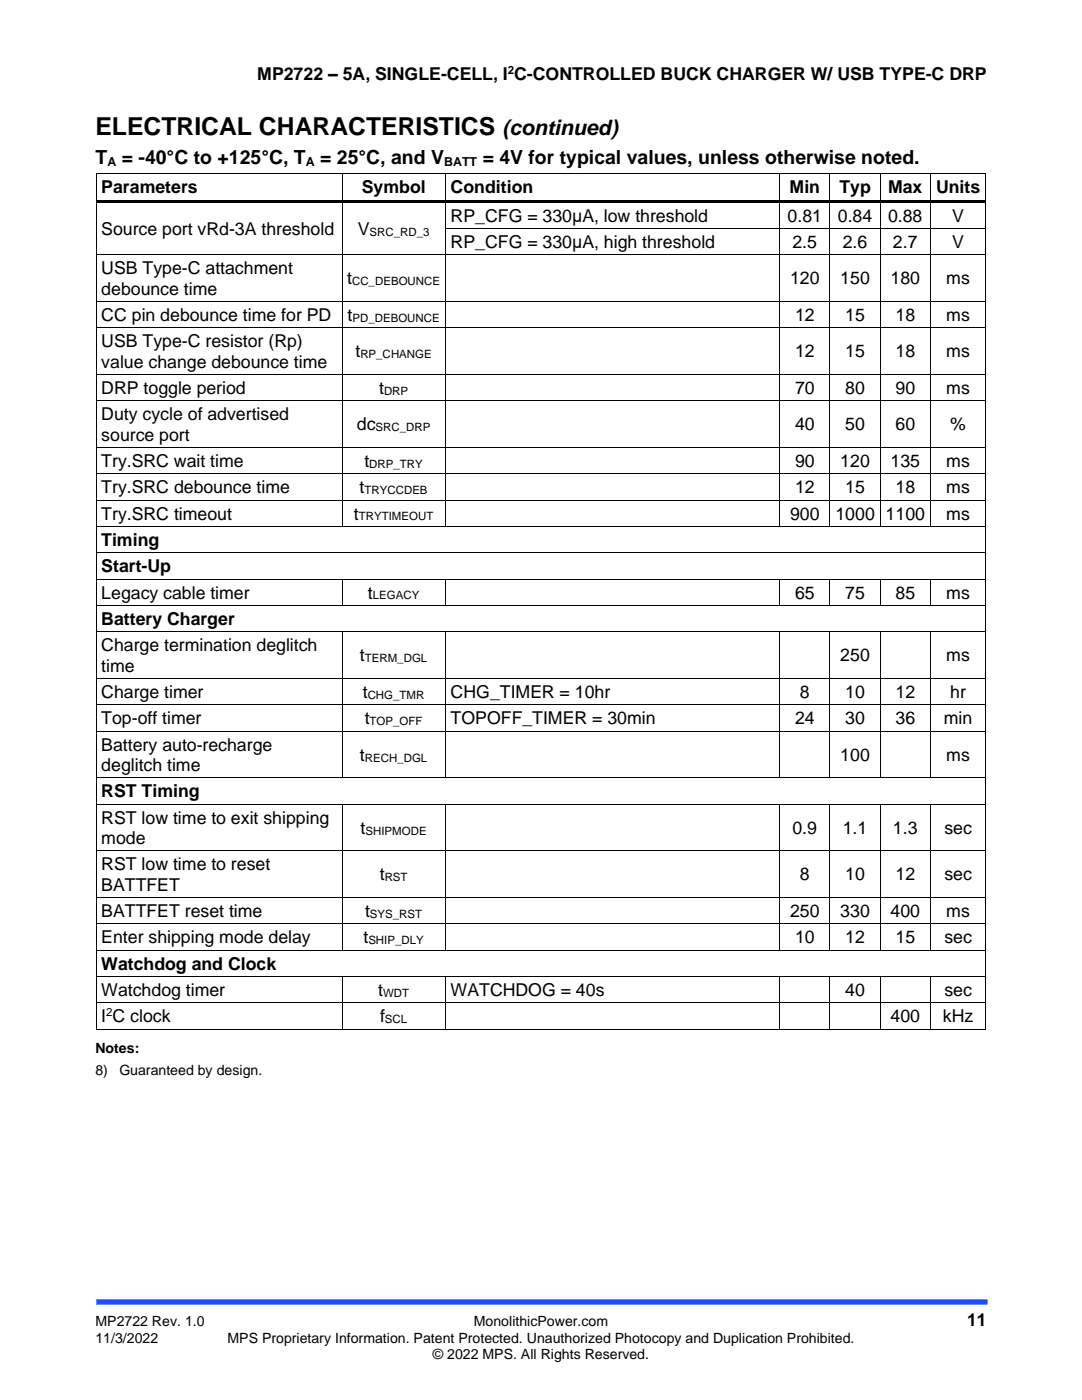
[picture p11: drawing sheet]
<svg xmlns="http://www.w3.org/2000/svg" width="216mm" height="279mm" viewBox="0 0 216 279" stroke-linecap="round" stroke-linejoin="round" font-family="sans-serif">
<defs><g id="words">
<text font-size="4.9" x="19" y="27">ELECTRICAL CHARACTERISTICS</text>
<text font-size="4.2" x="100.3" y="27">(continued)</text>
<g font-size="3.9">
<text x="19" y="32.7">T</text>
<text x="24.3" y="32.7">= -40°C to +125°C, T</text>
<text x="63.9" y="32.7">= 25°C, and V</text>
<text x="96.3" y="32.7">= 4V for typical values, unless otherwise noted.</text>
</g>
<g font-size="3.5">
<text x="51.3" y="16">MP2722 – 5A, SINGLE-CELL, I C-CONTROLLED BUCK CHARGER W/ USB TYPE-C DRP</text>
<text x="20.2" y="38.6">Parameters</text>
<text x="72.2" y="38.6">Symbol</text>
<text x="89.9" y="38.6">Condition</text>
<text x="157.6" y="38.6">Min</text>
<text x="167.5" y="38.6">Typ</text>
<text x="177.2" y="38.6">Max</text>
<text x="186.8" y="38.6">Units</text>
<text x="20.2" y="46.8">Source port vRd-3A threshold</text>
<text x="71.4" y="46.8">V</text>
<text x="89.9" y="44.2">RP_CFG = 330μA, low threshold</text>
<text x="157.2" y="44.2">0.81</text>
<text x="167.2" y="44.2">0.84</text>
<text x="177.2" y="44.2">0.88</text>
<text x="190" y="44.2">V</text>
<text x="89.9" y="49.5">RP_CFG = 330μA, high threshold</text>
<text x="158.1" y="49.5">2.5</text>
<text x="168.2" y="49.5">2.6</text>
<text x="178.2" y="49.5">2.7</text>
<text x="190" y="49.5">V</text>
<text x="20.2" y="54.7">USB Type-C attachment</text>
<text x="20.2" y="58.8">debounce time</text>
<text x="69.3" y="56.8">t</text>
<text x="157.6" y="56.8">120</text>
<text x="167.7" y="56.8">150</text>
<text x="177.7" y="56.8">180</text>
<text x="188.8" y="56.8">ms</text>
<text x="20.2" y="64.1">CC pin debounce time for PD</text>
<text x="69.3" y="64.1">t</text>
<text x="158.6" y="64.1">12</text>
<text x="168.7" y="64.1">15</text>
<text x="178.7" y="64.1">18</text>
<text x="188.8" y="64.1">ms</text>
<text x="20.2" y="69.3">USB Type-C resistor (Rp)</text>
<text x="70.9" y="71.3">t</text>
<text x="158.6" y="71.3">12</text>
<text x="168.7" y="71.3">15</text>
<text x="178.7" y="71.3">18</text>
<text x="188.8" y="71.3">ms</text>
<text x="20.2" y="73.4">value change debounce time</text>
<text x="20.2" y="78.6">DRP toggle period</text>
<text x="20.2" y="83.9">Duty cycle of advertised</text>
<text x="75.7" y="78.6">t</text>
<text x="158.6" y="78.6">70</text>
<text x="168.7" y="78.6">80</text>
<text x="178.7" y="78.6">90</text>
<text x="188.8" y="78.6">ms</text>
<text x="20.2" y="87.9">source port</text>
<text x="71.2" y="85.9">dc</text>
<text x="158.6" y="85.9">40</text>
<text x="168.7" y="85.9">50</text>
<text x="178.7" y="85.9">60</text>
<text x="189.6" y="85.9">%</text>
<text x="20.2" y="93.2">Try.SRC wait time</text>
<text x="72.7" y="93.2">t</text>
<text x="158.6" y="93.2">90</text>
<text x="167.7" y="93.2">120</text>
<text x="177.7" y="93.2">135</text>
<text x="188.8" y="93.2">ms</text>
<text x="20.2" y="98.5">Try.SRC debounce time</text>
<text x="71.8" y="98.5">t</text>
<text x="158.6" y="98.5">12</text>
<text x="168.7" y="98.5">15</text>
<text x="178.7" y="98.5">18</text>
<text x="188.8" y="98.5">ms</text>
<text x="20.2" y="103.7">Try.SRC timeout</text>
<text x="70.6" y="103.7">t</text>
<text x="157.6" y="103.7">900</text>
<text x="166.7" y="103.7">1000</text>
<text x="176.7" y="103.7">1100</text>
<text x="188.8" y="103.7">ms</text>
<text x="20.2" y="109">Timing</text>
<text x="20.2" y="114.2">Start-Up</text>
<text x="20.2" y="119.5">Legacy cable timer</text>
<text x="73.4" y="119.5">t</text>
<text x="158.6" y="119.5">65</text>
<text x="168.7" y="119.5">75</text>
<text x="178.7" y="119.5">85</text>
<text x="188.8" y="119.5">ms</text>
<text x="20.2" y="124.7">Battery Charger</text>
<text x="20.2" y="130">Charge termination deglitch</text>
<text x="20.2" y="134">time</text>
<text x="71.8" y="132">t</text>
<text x="167.7" y="132">250</text>
<text x="188.8" y="132">ms</text>
<text x="20.2" y="139.3">Charge timer</text>
<text x="72.4" y="139.3">t</text>
<text x="89.9" y="139.3">CHG_TIMER = 10hr</text>
<text x="159.6" y="139.3">8</text>
<text x="168.7" y="139.3">10</text>
<text x="178.7" y="139.3">12</text>
<text x="189.6" y="139.3">hr</text>
<text x="20.2" y="144.6">Top-off timer</text>
<text x="20.2" y="149.8">Battery auto-recharge</text>
<text x="72.8" y="144.6">t</text>
<text x="89.9" y="144.6">TOPOFF_TIMER = 30min</text>
<text x="158.6" y="144.6">24</text>
<text x="168.7" y="144.6">30</text>
<text x="178.7" y="144.6">36</text>
<text x="188.3" y="144.6">min</text>
<text x="20.2" y="153.9">deglitch time</text>
<text x="71.8" y="151.8">t</text>
<text x="167.7" y="151.8">100</text>
<text x="188.8" y="151.8">ms</text>
<text x="20.2" y="159.1">RST Timing</text>
<text x="20.2" y="164.4">RST low time to exit shipping</text>
<text x="72" y="166.4">t</text>
<text x="158.1" y="166.4">0.9</text>
<text x="168.2" y="166.4">1.1</text>
<text x="178.2" y="166.4">1.3</text>
<text x="188.4" y="166.4">sec</text>
<text x="20.2" y="168.4">mode</text>
<text x="20.2" y="173.7">RST low time to reset</text>
<text x="20.2" y="177.8">BATTFET</text>
<text x="75.8" y="175.7">t</text>
<text x="159.6" y="175.7">8</text>
<text x="168.7" y="175.7">10</text>
<text x="178.7" y="175.7">12</text>
<text x="188.4" y="175.7">sec</text>
<text x="20.2" y="183">BATTFET reset time</text>
<text x="72.8" y="183">t</text>
<text x="157.6" y="183">250</text>
<text x="167.7" y="183">330</text>
<text x="177.7" y="183">400</text>
<text x="188.8" y="183">ms</text>
<text x="20.2" y="188.3">Enter shipping mode delay</text>
<text x="72.5" y="188.3">t</text>
<text x="158.6" y="188.3">10</text>
<text x="168.7" y="188.3">12</text>
<text x="178.7" y="188.3">15</text>
<text x="188.4" y="188.3">sec</text>
<text x="20.2" y="193.5">Watchdog and Clock</text>
<text x="20.2" y="198.8">Watchdog timer</text>
<text x="75.5" y="198.8">t</text>
<text x="89.9" y="198.8">WATCHDOG = 40s</text>
<text x="168.7" y="198.8">40</text>
<text x="188.4" y="198.8">sec</text>
<text x="20.2" y="204">I C clock</text>
<text x="75.8" y="204">f</text>
<text x="177.7" y="204">400</text>
<text x="188.2" y="204">kHz</text>
<text x="193" y="264.6">11</text>
</g>
<g font-size="2.8">
<text x="19" y="210.2">Notes:</text>
<text x="19" y="214.5">8)</text>
<text x="23.8" y="214.5">Guaranteed by design.</text>
<text x="19" y="264.6">MP2722 Rev. 1.0</text>
<text x="19" y="267.9">11/3/2022</text>
<text x="45.4" y="267.9">MPS Proprietary Information. Patent Protected. Unauthorized Photocopy and Duplication Prohibited.</text>
<text x="94.6" y="264.6">MonolithicPower.com</text>
<text x="86.4" y="271.2">© 2022 MPS. All Rights Reserved.</text>
</g>
<g font-size="2.5">
<text x="21.4" y="33.1">A</text>
<text x="61" y="33.1">A</text>
<text x="88.6" y="33.1">BATT</text>
</g>
<g font-size="2.3">
<text x="101.3" y="14.8">2</text>
<text x="73.8" y="47">SRC_RD_3</text>
<text x="70.3" y="56.9">CC_DEBOUNCE</text>
<text x="70.3" y="64.2">PD_DEBOUNCE</text>
<text x="71.9" y="71.5">RP_CHANGE</text>
<text x="76.6" y="78.8">DRP</text>
<text x="75" y="86.1">SRC_DRP</text>
<text x="73.7" y="93.4">DRP_TRY</text>
<text x="72.7" y="98.6">TRYCCDEB</text>
<text x="71.6" y="103.9">TRYTIMEOUT</text>
<text x="74.4" y="119.6">LEGACY</text>
<text x="72.8" y="132.2">TERM_DGL</text>
<text x="73.4" y="139.5">CHG_TMR</text>
<text x="73.8" y="144.7">TOP_OFF</text>
<text x="72.8" y="152">RECH_DGL</text>
<text x="72.9" y="166.6">SHIPMODE</text>
<text x="76.8" y="175.9">RST</text>
<text x="73.8" y="183.2">SYS_RST</text>
<text x="73.5" y="188.4">SHIP_DLY</text>
<text x="21.2" y="202.8">2</text>
<text x="76.4" y="198.9">WDT</text>
<text x="76.8" y="204.2">SCL</text>
</g>
</g></defs>
<path d="M19.2 259.8h177.8" fill="none" stroke="#1c4eff" stroke-width="1.1" stroke-linecap="butt"/>
<g fill="#000">
<path d="M19.1 34.6h.2v.7h-.2z" fill-rule="evenodd"/>
<path d="M19.1 34.6h.2v.2h-.2z" fill-rule="evenodd"/>
<path d="M68.2 34.8h.1v.5h-.1z" fill-rule="evenodd"/>
<path d="M68.2 34.6h.1v.2h-.1z" fill-rule="evenodd"/>
<path d="M88.8 34.8h.2v.5h-.2z" fill-rule="evenodd"/>
<path d="M88.8 34.6h.2v.2h-.2z" fill-rule="evenodd"/>
<path d="M155.5 34.8h.2v.5h-.2z" fill-rule="evenodd"/>
<path d="M155.5 34.6h.2v.2h-.2z" fill-rule="evenodd"/>
<path d="M165.5 34.8h.2v.5h-.2z" fill-rule="evenodd"/>
<path d="M165.5 34.6h.2v.2h-.2z" fill-rule="evenodd"/>
<path d="M175.5 34.8h.2v.5h-.2z" fill-rule="evenodd"/>
<path d="M175.5 34.6h.2v.2h-.2z" fill-rule="evenodd"/>
<path d="M185.6 34.8h.1v.5h-.1z" fill-rule="evenodd"/>
<path d="M185.6 34.6h.1v.2h-.1z" fill-rule="evenodd"/>
<path d="M196.6 34.6h.2v.7h-.2z" fill-rule="evenodd"/>
<path d="M196.6 34.6h.2v.2h-.2z" fill-rule="evenodd"/>
<path d="M19.1 39.9h.2v1h-.2z" fill-rule="evenodd"/>
<path d="M19.1 45.5h.2v.7h-.2z" fill-rule="evenodd"/>
<path d="M19.1 50.7h.2v.7h-.2z" fill-rule="evenodd"/>
<path d="M19.3 39.9h48.9v.5h-48.9z" fill-rule="evenodd"/>
<path d="M68.2 40.4h.1v.5h-.1z" fill-rule="evenodd"/>
<path d="M68.2 39.9h.5v.5h-.5z" fill-rule="evenodd"/>
<path d="M68.2 45.5h.1v.7h-.1z" fill-rule="evenodd"/>
<path d="M68.2 50.7h.1v.7h-.1z" fill-rule="evenodd"/>
<path d="M68.7 39.9h20.1v.5h-20.1z" fill-rule="evenodd"/>
<path d="M88.8 40.4h.2v.5h-.2z" fill-rule="evenodd"/>
<path d="M88.8 39.9h.6v.5h-.6z" fill-rule="evenodd"/>
<path d="M88.8 45.5h.2v.7h-.2z" fill-rule="evenodd"/>
<path d="M88.8 50.7h.2v.7h-.2z" fill-rule="evenodd"/>
<path d="M89.4 39.9h66.1v.5h-66.1z" fill-rule="evenodd"/>
<path d="M155.5 40.4h.2v.5h-.2z" fill-rule="evenodd"/>
<path d="M155.5 39.9h.5v.5h-.5z" fill-rule="evenodd"/>
<path d="M155.5 45.5h.2v.7h-.2z" fill-rule="evenodd"/>
<path d="M155.5 50.7h.2v.7h-.2z" fill-rule="evenodd"/>
<path d="M156 39.9h9.5v.5h-9.5z" fill-rule="evenodd"/>
<path d="M165.5 40.4h.2v.5h-.2z" fill-rule="evenodd"/>
<path d="M165.5 39.9h.5v.5h-.5z" fill-rule="evenodd"/>
<path d="M165.5 45.5h.2v.7h-.2z" fill-rule="evenodd"/>
<path d="M165.5 50.7h.2v.7h-.2z" fill-rule="evenodd"/>
<path d="M166 39.9h9.5v.5h-9.5z" fill-rule="evenodd"/>
<path d="M175.5 40.4h.2v.5h-.2z" fill-rule="evenodd"/>
<path d="M175.5 39.9h.6v.5h-.6z" fill-rule="evenodd"/>
<path d="M175.5 45.5h.2v.7h-.2z" fill-rule="evenodd"/>
<path d="M175.5 50.7h.2v.7h-.2z" fill-rule="evenodd"/>
<path d="M176.1 39.9h9.5v.5h-9.5z" fill-rule="evenodd"/>
<path d="M185.6 40.4h.1v.5h-.1z" fill-rule="evenodd"/>
<path d="M185.6 39.9h.5v.5h-.5z" fill-rule="evenodd"/>
<path d="M185.6 45.5h.1v.7h-.1z" fill-rule="evenodd"/>
<path d="M185.6 50.7h.1v.7h-.1z" fill-rule="evenodd"/>
<path d="M186.1 39.9h10.5v.5h-10.5z" fill-rule="evenodd"/>
<path d="M196.6 39.9h.2v1h-.2z" fill-rule="evenodd"/>
<path d="M196.6 45.5h.2v.7h-.2z" fill-rule="evenodd"/>
<path d="M196.6 50.7h.2v.7h-.2z" fill-rule="evenodd"/>
<path d="M19.1 60.1h.2v.7h-.2z" fill-rule="evenodd"/>
<path d="M19.1 65.3h.2v.7h-.2z" fill-rule="evenodd"/>
<path d="M19.1 74.6h.2v.7h-.2z" fill-rule="evenodd"/>
<path d="M68.2 60.1h.1v.7h-.1z" fill-rule="evenodd"/>
<path d="M68.2 65.3h.1v.7h-.1z" fill-rule="evenodd"/>
<path d="M68.2 74.6h.1v.7h-.1z" fill-rule="evenodd"/>
<path d="M88.8 60.1h.2v.7h-.2z" fill-rule="evenodd"/>
<path d="M88.8 65.3h.2v.7h-.2z" fill-rule="evenodd"/>
<path d="M88.8 74.6h.2v.7h-.2z" fill-rule="evenodd"/>
<path d="M155.5 60.1h.2v.7h-.2z" fill-rule="evenodd"/>
<path d="M155.5 65.3h.2v.7h-.2z" fill-rule="evenodd"/>
<path d="M155.5 74.6h.2v.7h-.2z" fill-rule="evenodd"/>
<path d="M165.5 60.1h.2v.7h-.2z" fill-rule="evenodd"/>
<path d="M165.5 65.3h.2v.7h-.2z" fill-rule="evenodd"/>
<path d="M165.5 74.6h.2v.7h-.2z" fill-rule="evenodd"/>
<path d="M175.5 60.1h.2v.7h-.2z" fill-rule="evenodd"/>
<path d="M175.5 65.3h.2v.7h-.2z" fill-rule="evenodd"/>
<path d="M175.5 74.6h.2v.7h-.2z" fill-rule="evenodd"/>
<path d="M185.6 60.1h.1v.7h-.1z" fill-rule="evenodd"/>
<path d="M185.6 65.3h.1v.7h-.1z" fill-rule="evenodd"/>
<path d="M185.6 74.6h.1v.7h-.1z" fill-rule="evenodd"/>
<path d="M196.6 60.1h.2v.7h-.2z" fill-rule="evenodd"/>
<path d="M196.6 65.3h.2v.7h-.2z" fill-rule="evenodd"/>
<path d="M196.6 74.6h.2v.7h-.2z" fill-rule="evenodd"/>
<path d="M19.1 79.9h.2v.7h-.2z" fill-rule="evenodd"/>
<path d="M19.1 89.2h.2v.7h-.2z" fill-rule="evenodd"/>
<path d="M19.1 94.4h.2v.7h-.2z" fill-rule="evenodd"/>
<path d="M68.2 79.9h.1v.7h-.1z" fill-rule="evenodd"/>
<path d="M68.2 89.2h.1v.7h-.1z" fill-rule="evenodd"/>
<path d="M68.2 94.4h.1v.7h-.1z" fill-rule="evenodd"/>
<path d="M88.8 79.9h.2v.7h-.2z" fill-rule="evenodd"/>
<path d="M88.8 89.2h.2v.7h-.2z" fill-rule="evenodd"/>
<path d="M88.8 94.4h.2v.7h-.2z" fill-rule="evenodd"/>
<path d="M155.5 79.9h.2v.7h-.2z" fill-rule="evenodd"/>
<path d="M155.5 89.2h.2v.7h-.2z" fill-rule="evenodd"/>
<path d="M155.5 94.4h.2v.7h-.2z" fill-rule="evenodd"/>
<path d="M165.5 79.9h.2v.7h-.2z" fill-rule="evenodd"/>
<path d="M165.5 89.2h.2v.7h-.2z" fill-rule="evenodd"/>
<path d="M165.5 94.4h.2v.7h-.2z" fill-rule="evenodd"/>
<path d="M175.5 79.9h.2v.7h-.2z" fill-rule="evenodd"/>
<path d="M175.5 89.2h.2v.7h-.2z" fill-rule="evenodd"/>
<path d="M175.5 94.4h.2v.7h-.2z" fill-rule="evenodd"/>
<path d="M185.6 79.9h.1v.7h-.1z" fill-rule="evenodd"/>
<path d="M185.6 89.2h.1v.7h-.1z" fill-rule="evenodd"/>
<path d="M185.6 94.4h.1v.7h-.1z" fill-rule="evenodd"/>
<path d="M196.6 79.9h.2v.7h-.2z" fill-rule="evenodd"/>
<path d="M196.6 89.2h.2v.7h-.2z" fill-rule="evenodd"/>
<path d="M196.6 94.4h.2v.7h-.2z" fill-rule="evenodd"/>
<path d="M19.1 99.7h.2v.7h-.2z" fill-rule="evenodd"/>
<path d="M19.1 105h.2v.6h-.2z" fill-rule="evenodd"/>
<path d="M19.1 110.2h.2v.7h-.2z" fill-rule="evenodd"/>
<path d="M19.1 115.5h.2v.7h-.2z" fill-rule="evenodd"/>
<path d="M68.2 99.7h.1v.7h-.1z" fill-rule="evenodd"/>
<path d="M68.2 105h.1v.1h-.1z" fill-rule="evenodd"/>
<path d="M68.2 115.6h.1v.6h-.1z" fill-rule="evenodd"/>
<path d="M68.2 115.5h.1v.1h-.1z" fill-rule="evenodd"/>
<path d="M88.8 99.7h.2v.7h-.2z" fill-rule="evenodd"/>
<path d="M88.8 105h.2v.1h-.2z" fill-rule="evenodd"/>
<path d="M88.8 115.6h.2v.6h-.2z" fill-rule="evenodd"/>
<path d="M88.8 115.5h.2v.1h-.2z" fill-rule="evenodd"/>
<path d="M155.5 99.7h.2v.7h-.2z" fill-rule="evenodd"/>
<path d="M155.5 105h.2v.1h-.2z" fill-rule="evenodd"/>
<path d="M155.5 115.6h.2v.6h-.2z" fill-rule="evenodd"/>
<path d="M155.5 115.5h.2v.1h-.2z" fill-rule="evenodd"/>
<path d="M165.5 99.7h.2v.7h-.2z" fill-rule="evenodd"/>
<path d="M165.5 105h.2v.1h-.2z" fill-rule="evenodd"/>
<path d="M165.5 115.6h.2v.6h-.2z" fill-rule="evenodd"/>
<path d="M165.5 115.5h.2v.1h-.2z" fill-rule="evenodd"/>
<path d="M175.5 99.7h.2v.7h-.2z" fill-rule="evenodd"/>
<path d="M175.5 105h.2v.1h-.2z" fill-rule="evenodd"/>
<path d="M175.5 115.6h.2v.6h-.2z" fill-rule="evenodd"/>
<path d="M175.5 115.5h.2v.1h-.2z" fill-rule="evenodd"/>
<path d="M185.6 99.7h.1v.7h-.1z" fill-rule="evenodd"/>
<path d="M185.6 105h.1v.1h-.1z" fill-rule="evenodd"/>
<path d="M185.6 115.6h.1v.6h-.1z" fill-rule="evenodd"/>
<path d="M185.6 115.5h.1v.1h-.1z" fill-rule="evenodd"/>
<path d="M196.6 99.7h.2v.7h-.2z" fill-rule="evenodd"/>
<path d="M196.6 105h.2v.6h-.2z" fill-rule="evenodd"/>
<path d="M196.6 110.2h.2v.7h-.2z" fill-rule="evenodd"/>
<path d="M196.6 115.5h.2v.7h-.2z" fill-rule="evenodd"/>
<path d="M19.1 120.7h.2v.7h-.2z" fill-rule="evenodd"/>
<path d="M19.1 126h.2v.7h-.2z" fill-rule="evenodd"/>
<path d="M19.1 135.3h.2v.7h-.2z" fill-rule="evenodd"/>
<path d="M68.2 120.7h.1v.2h-.1z" fill-rule="evenodd"/>
<path d="M68.2 126.1h.1v.6h-.1z" fill-rule="evenodd"/>
<path d="M68.2 126h.1v.1h-.1z" fill-rule="evenodd"/>
<path d="M68.2 135.3h.1v.7h-.1z" fill-rule="evenodd"/>
<path d="M88.8 120.7h.2v.2h-.2z" fill-rule="evenodd"/>
<path d="M88.8 126.1h.2v.6h-.2z" fill-rule="evenodd"/>
<path d="M88.8 126h.2v.1h-.2z" fill-rule="evenodd"/>
<path d="M88.8 135.3h.2v.7h-.2z" fill-rule="evenodd"/>
<path d="M155.5 120.7h.2v.2h-.2z" fill-rule="evenodd"/>
<path d="M155.5 126.1h.2v.6h-.2z" fill-rule="evenodd"/>
<path d="M155.5 126h.2v.1h-.2z" fill-rule="evenodd"/>
<path d="M155.5 135.3h.2v.7h-.2z" fill-rule="evenodd"/>
<path d="M165.5 120.7h.2v.2h-.2z" fill-rule="evenodd"/>
<path d="M165.5 126.1h.2v.6h-.2z" fill-rule="evenodd"/>
<path d="M165.5 126h.2v.1h-.2z" fill-rule="evenodd"/>
<path d="M165.5 135.3h.2v.7h-.2z" fill-rule="evenodd"/>
<path d="M175.5 120.7h.2v.2h-.2z" fill-rule="evenodd"/>
<path d="M175.5 126.1h.2v.6h-.2z" fill-rule="evenodd"/>
<path d="M175.5 126h.2v.1h-.2z" fill-rule="evenodd"/>
<path d="M175.5 135.3h.2v.7h-.2z" fill-rule="evenodd"/>
<path d="M185.6 120.7h.1v.2h-.1z" fill-rule="evenodd"/>
<path d="M185.6 126.1h.1v.6h-.1z" fill-rule="evenodd"/>
<path d="M185.6 126h.1v.1h-.1z" fill-rule="evenodd"/>
<path d="M185.6 135.3h.1v.7h-.1z" fill-rule="evenodd"/>
<path d="M196.6 120.7h.2v.7h-.2z" fill-rule="evenodd"/>
<path d="M196.6 126h.2v.7h-.2z" fill-rule="evenodd"/>
<path d="M196.6 135.3h.2v.7h-.2z" fill-rule="evenodd"/>
<path d="M19.1 140.6h.2v.7h-.2z" fill-rule="evenodd"/>
<path d="M19.1 145.8h.2v.7h-.2z" fill-rule="evenodd"/>
<path d="M19.1 155.1h.2v.7h-.2z" fill-rule="evenodd"/>
<path d="M68.2 140.6h.1v.7h-.1z" fill-rule="evenodd"/>
<path d="M68.2 145.8h.1v.7h-.1z" fill-rule="evenodd"/>
<path d="M68.2 155.1h.1v.2h-.1z" fill-rule="evenodd"/>
<path d="M88.8 140.6h.2v.7h-.2z" fill-rule="evenodd"/>
<path d="M88.8 145.8h.2v.7h-.2z" fill-rule="evenodd"/>
<path d="M88.8 155.1h.2v.2h-.2z" fill-rule="evenodd"/>
<path d="M155.5 140.6h.2v.7h-.2z" fill-rule="evenodd"/>
<path d="M155.5 145.8h.2v.7h-.2z" fill-rule="evenodd"/>
<path d="M155.5 155.1h.2v.2h-.2z" fill-rule="evenodd"/>
<path d="M165.5 140.6h.2v.7h-.2z" fill-rule="evenodd"/>
<path d="M165.5 145.8h.2v.7h-.2z" fill-rule="evenodd"/>
<path d="M165.5 155.1h.2v.2h-.2z" fill-rule="evenodd"/>
<path d="M175.5 140.6h.2v.7h-.2z" fill-rule="evenodd"/>
<path d="M175.5 145.8h.2v.7h-.2z" fill-rule="evenodd"/>
<path d="M175.5 155.1h.2v.2h-.2z" fill-rule="evenodd"/>
<path d="M185.6 140.6h.1v.7h-.1z" fill-rule="evenodd"/>
<path d="M185.6 145.8h.1v.7h-.1z" fill-rule="evenodd"/>
<path d="M185.6 155.1h.1v.2h-.1z" fill-rule="evenodd"/>
<path d="M196.6 140.6h.2v.7h-.2z" fill-rule="evenodd"/>
<path d="M196.6 145.8h.2v.7h-.2z" fill-rule="evenodd"/>
<path d="M196.6 155.1h.2v.7h-.2z" fill-rule="evenodd"/>
<path d="M19.1 160.4h.2v.7h-.2z" fill-rule="evenodd"/>
<path d="M19.1 169.7h.2v.7h-.2z" fill-rule="evenodd"/>
<path d="M19.1 179h.2v.7h-.2z" fill-rule="evenodd"/>
<path d="M68.2 160.5h.1v.6h-.1z" fill-rule="evenodd"/>
<path d="M68.2 160.4h.1v.1h-.1z" fill-rule="evenodd"/>
<path d="M68.2 169.7h.1v.7h-.1z" fill-rule="evenodd"/>
<path d="M68.2 179h.1v.7h-.1z" fill-rule="evenodd"/>
<path d="M88.8 160.5h.2v.6h-.2z" fill-rule="evenodd"/>
<path d="M88.8 160.4h.2v.1h-.2z" fill-rule="evenodd"/>
<path d="M88.8 169.7h.2v.7h-.2z" fill-rule="evenodd"/>
<path d="M88.8 179h.2v.7h-.2z" fill-rule="evenodd"/>
<path d="M155.5 160.5h.2v.6h-.2z" fill-rule="evenodd"/>
<path d="M155.5 160.4h.2v.1h-.2z" fill-rule="evenodd"/>
<path d="M155.5 169.7h.2v.7h-.2z" fill-rule="evenodd"/>
<path d="M155.5 179h.2v.7h-.2z" fill-rule="evenodd"/>
<path d="M165.5 160.5h.2v.6h-.2z" fill-rule="evenodd"/>
<path d="M165.5 160.4h.2v.1h-.2z" fill-rule="evenodd"/>
<path d="M165.5 169.7h.2v.7h-.2z" fill-rule="evenodd"/>
<path d="M165.5 179h.2v.7h-.2z" fill-rule="evenodd"/>
<path d="M175.5 160.5h.2v.6h-.2z" fill-rule="evenodd"/>
<path d="M175.5 160.4h.2v.1h-.2z" fill-rule="evenodd"/>
<path d="M175.5 169.7h.2v.7h-.2z" fill-rule="evenodd"/>
<path d="M175.5 179h.2v.7h-.2z" fill-rule="evenodd"/>
<path d="M185.6 160.5h.1v.6h-.1z" fill-rule="evenodd"/>
<path d="M185.6 160.4h.1v.1h-.1z" fill-rule="evenodd"/>
<path d="M185.6 169.7h.1v.7h-.1z" fill-rule="evenodd"/>
<path d="M185.6 179h.1v.7h-.1z" fill-rule="evenodd"/>
<path d="M196.6 160.4h.2v.7h-.2z" fill-rule="evenodd"/>
<path d="M196.6 169.7h.2v.7h-.2z" fill-rule="evenodd"/>
<path d="M196.6 179h.2v.7h-.2z" fill-rule="evenodd"/>
<path d="M19.1 184.2h.2v.7h-.2z" fill-rule="evenodd"/>
<path d="M19.1 189.5h.2v.7h-.2z" fill-rule="evenodd"/>
<path d="M19.1 194.8h.2v.7h-.2z" fill-rule="evenodd"/>
<path d="M68.2 184.2h.1v.7h-.1z" fill-rule="evenodd"/>
<path d="M68.2 189.5h.1v.2h-.1z" fill-rule="evenodd"/>
<path d="M68.2 194.9h.1v.6h-.1z" fill-rule="evenodd"/>
<path d="M68.2 194.8h.1v.1h-.1z" fill-rule="evenodd"/>
<path d="M88.8 184.2h.2v.7h-.2z" fill-rule="evenodd"/>
<path d="M88.8 189.5h.2v.2h-.2z" fill-rule="evenodd"/>
<path d="M88.8 194.9h.2v.6h-.2z" fill-rule="evenodd"/>
<path d="M88.8 194.8h.2v.1h-.2z" fill-rule="evenodd"/>
<path d="M155.5 184.2h.2v.7h-.2z" fill-rule="evenodd"/>
<path d="M155.5 189.5h.2v.2h-.2z" fill-rule="evenodd"/>
<path d="M155.5 194.9h.2v.6h-.2z" fill-rule="evenodd"/>
<path d="M155.5 194.8h.2v.1h-.2z" fill-rule="evenodd"/>
<path d="M165.5 184.2h.2v.7h-.2z" fill-rule="evenodd"/>
<path d="M165.5 189.5h.2v.2h-.2z" fill-rule="evenodd"/>
<path d="M165.5 194.9h.2v.6h-.2z" fill-rule="evenodd"/>
<path d="M165.5 194.8h.2v.1h-.2z" fill-rule="evenodd"/>
<path d="M175.5 184.2h.2v.7h-.2z" fill-rule="evenodd"/>
<path d="M175.5 189.5h.2v.2h-.2z" fill-rule="evenodd"/>
<path d="M175.5 194.9h.2v.6h-.2z" fill-rule="evenodd"/>
<path d="M175.5 194.8h.2v.1h-.2z" fill-rule="evenodd"/>
<path d="M185.6 184.2h.1v.7h-.1z" fill-rule="evenodd"/>
<path d="M185.6 189.5h.1v.2h-.1z" fill-rule="evenodd"/>
<path d="M185.6 194.9h.1v.6h-.1z" fill-rule="evenodd"/>
<path d="M185.6 194.8h.1v.1h-.1z" fill-rule="evenodd"/>
<path d="M196.6 184.2h.2v.7h-.2z" fill-rule="evenodd"/>
<path d="M196.6 189.5h.2v.7h-.2z" fill-rule="evenodd"/>
<path d="M196.6 194.8h.2v.7h-.2z" fill-rule="evenodd"/>
<path d="M19.1 200h.2v.7h-.2z" fill-rule="evenodd"/>
<path d="M19.1 205.3h.2v.2h-.2z" fill-rule="evenodd"/>
<path d="M19.1 205.3h.2v.2h-.2z" fill-rule="evenodd"/>
<path d="M68.2 200h.1v.7h-.1z" fill-rule="evenodd"/>
<path d="M68.2 205.3h.1v.2h-.1z" fill-rule="evenodd"/>
<path d="M88.8 200h.2v.7h-.2z" fill-rule="evenodd"/>
<path d="M88.8 205.3h.2v.2h-.2z" fill-rule="evenodd"/>
<path d="M155.5 200h.2v.7h-.2z" fill-rule="evenodd"/>
<path d="M155.5 205.3h.2v.2h-.2z" fill-rule="evenodd"/>
<path d="M165.5 200h.2v.7h-.2z" fill-rule="evenodd"/>
<path d="M165.5 205.3h.2v.2h-.2z" fill-rule="evenodd"/>
<path d="M175.5 200h.2v.7h-.2z" fill-rule="evenodd"/>
<path d="M175.5 205.3h.2v.2h-.2z" fill-rule="evenodd"/>
<path d="M185.6 200h.1v.7h-.1z" fill-rule="evenodd"/>
<path d="M185.6 205.3h.1v.2h-.1z" fill-rule="evenodd"/>
<path d="M196.6 200h.2v.7h-.2z" fill-rule="evenodd"/>
<path d="M196.6 205.3h.2v.2h-.2z" fill-rule="evenodd"/>
<path d="M196.6 205.3h.2v.2h-.2z" fill-rule="evenodd"/>
</g>
<g fill="none" stroke="#000" stroke-width=".2">
<path d="M19.2 35.3v4.6M19.3 34.7h48.9M68.2 35.3v4.6M68.3 34.7h20.5M88.9 35.3v4.6M89 34.7h66.5M155.6 35.3v4.6M155.7 34.7h9.8M165.6 35.3v4.6M165.7 34.7h9.8M175.6 35.3v4.6M175.7 34.7h9.9"/>
<path d="M185.6 35.3v4.6M185.7 34.7h10.9M196.7 35.3v4.6M19.2 40.9v4.6M19.2 46.2v4.5M19.2 51.4v8.7M19.3 50.8h48.9M68.2 40.9v4.6M68.2 46.2v4.5M68.2 51.4v8.7M68.3 50.8h20.5M88.9 40.9v4.6"/>
<path d="M88.9 46.2v4.5M88.9 51.4v8.7M89 45.6h66.5M89 50.8h66.5M155.6 40.9v4.6M155.6 46.2v4.5M155.6 51.4v8.7M155.7 45.6h9.8M155.7 50.8h9.8M165.6 40.9v4.6M165.6 46.2v4.5M165.6 51.4v8.7"/>
<path d="M165.7 45.6h9.8M165.7 50.8h9.8M175.6 40.9v4.6M175.6 46.2v4.5M175.6 51.4v8.7M175.7 45.6h9.9M175.7 50.8h9.9M185.6 40.9v4.6M185.6 46.2v4.5M185.6 51.4v8.7M185.7 45.6h10.9M185.7 50.8h10.9"/>
<path d="M196.7 40.9v4.6M196.7 46.2v4.5M196.7 51.4v8.7M19.2 60.8v4.5M19.2 66v8.6M19.2 75.3v4.6M19.3 60.1h48.9M19.3 65.4h48.9M19.3 74.7h48.9M19.3 80h48.9M68.2 60.8v4.5M68.2 66v8.6"/>
<path d="M68.2 75.3v4.6M68.3 60.1h20.5M68.3 65.4h20.5M68.3 74.7h20.5M68.3 80h20.5M88.9 60.8v4.5M88.9 66v8.6M88.9 75.3v4.6M89 60.1h66.5M89 65.4h66.5M89 74.7h66.5M89 80h66.5"/>
<path d="M155.6 60.8v4.5M155.6 66v8.6M155.6 75.3v4.6M155.7 60.1h9.8M155.7 65.4h9.8M155.7 74.7h9.8M155.7 80h9.8M165.6 60.8v4.5M165.6 66v8.6M165.6 75.3v4.6M165.7 60.1h9.8M165.7 65.4h9.8"/>
<path d="M165.7 74.7h9.8M165.7 80h9.8M175.6 60.8v4.5M175.6 66v8.6M175.6 75.3v4.6M175.7 60.1h9.9M175.7 65.4h9.9M175.7 74.7h9.9M175.7 80h9.9M185.6 60.8v4.5M185.6 66v8.6M185.6 75.3v4.6"/>
<path d="M185.7 60.1h10.9M185.7 65.4h10.9M185.7 74.7h10.9M185.7 80h10.9M196.7 60.8v4.5M196.7 66v8.6M196.7 75.3v4.6M19.2 80.6v8.6M19.2 89.9v4.5M19.2 95.1v4.6M19.3 89.3h48.9M19.3 94.5h48.9"/>
<path d="M19.3 99.8h48.9M68.2 80.6v8.6M68.2 89.9v4.5M68.2 95.1v4.6M68.3 89.3h20.5M68.3 94.5h20.5M68.3 99.8h20.5M88.9 80.6v8.6M88.9 89.9v4.5M88.9 95.1v4.6M89 89.3h66.5M89 94.5h66.5"/>
<path d="M89 99.8h66.5M155.6 80.6v8.6M155.6 89.9v4.5M155.6 95.1v4.6M155.7 89.3h9.8M155.7 94.5h9.8M155.7 99.8h9.8M165.6 80.6v8.6M165.6 89.9v4.5M165.6 95.1v4.6M165.7 89.3h9.8M165.7 94.5h9.8"/>
<path d="M165.7 99.8h9.8M175.6 80.6v8.6M175.6 89.9v4.5M175.6 95.1v4.6M175.7 89.3h9.9M175.7 94.5h9.9M175.7 99.8h9.9M185.6 80.6v8.6M185.6 89.9v4.5M185.6 95.1v4.6M185.7 89.3h10.9M185.7 94.5h10.9"/>
<path d="M185.7 99.8h10.9M196.7 80.6v8.6M196.7 89.9v4.5M196.7 95.1v4.6M19.2 100.4v4.6M19.2 105.6v4.6M19.2 110.9v4.6M19.2 116.2v4.5M19.3 105h48.9M19.3 110.3h177.3M19.3 115.6h48.9M68.2 100.4v4.6"/>
<path d="M68.2 116.2v4.5M68.3 105h20.5M68.3 115.6h20.5M88.9 100.4v4.6M88.9 116.2v4.5M89 105h66.5M89 115.6h66.5M155.6 100.4v4.6M155.6 116.2v4.5M155.7 105h9.8M155.7 115.6h9.8M165.6 100.4v4.6"/>
<path d="M165.6 116.2v4.5M165.7 105h9.8M165.7 115.6h9.8M175.6 100.4v4.6M175.6 116.2v4.5M175.7 105h9.9M175.7 115.6h9.9M185.6 100.4v4.6M185.6 116.2v4.5M185.7 105h10.9M185.7 115.6h10.9M196.7 100.4v4.6"/>
<path d="M196.7 105.6v4.6M196.7 110.9v4.6M196.7 116.2v4.5M19.2 121.4v4.6M19.2 126.7v8.6M19.2 136v4.6M19.3 120.8h48.9M19.3 126.1h48.9M19.3 135.4h48.9M68.2 126.7v8.6M68.2 136v4.6M68.3 120.8h20.5"/>
<path d="M68.3 126.1h20.5M68.3 135.4h20.5M88.9 126.7v8.6M88.9 136v4.6M89 120.8h66.5M89 126.1h66.5M89 135.4h66.5M155.6 126.7v8.6M155.6 136v4.6M155.7 120.8h9.8M155.7 126.1h9.8M155.7 135.4h9.8"/>
<path d="M165.6 126.7v8.6M165.6 136v4.6M165.7 120.8h9.8M165.7 126.1h9.8M165.7 135.4h9.8M175.6 126.7v8.6M175.6 136v4.6M175.7 120.8h9.9M175.7 126.1h9.9M175.7 135.4h9.9M185.6 126.7v8.6M185.6 136v4.6"/>
<path d="M185.7 120.8h10.9M185.7 126.1h10.9M185.7 135.4h10.9M196.7 121.4v4.6M196.7 126.7v8.6M196.7 136v4.6M19.2 141.3v4.5M19.2 146.5v8.6M19.2 155.8v4.6M19.3 140.6h48.9M19.3 145.9h48.9M19.3 155.2h48.9"/>
<path d="M68.2 141.3v4.5M68.2 146.5v8.6M68.3 140.6h20.5M68.3 145.9h20.5M68.3 155.2h20.5M88.9 141.3v4.5M88.9 146.5v8.6M89 140.6h66.5M89 145.9h66.5M89 155.2h66.5M155.6 141.3v4.5M155.6 146.5v8.6"/>
<path d="M155.7 140.6h9.8M155.7 145.9h9.8M155.7 155.2h9.8M165.6 141.3v4.5M165.6 146.5v8.6M165.7 140.6h9.8M165.7 145.9h9.8M165.7 155.2h9.8M175.6 141.3v4.5M175.6 146.5v8.6M175.7 140.6h9.9M175.7 145.9h9.9"/>
<path d="M175.7 155.2h9.9M185.6 141.3v4.5M185.6 146.5v8.6M185.7 140.6h10.9M185.7 145.9h10.9M185.7 155.2h10.9M196.7 141.3v4.5M196.7 146.5v8.6M196.7 155.8v4.6M19.2 161.1v8.6M19.2 170.4v8.6M19.2 179.7v4.5"/>
<path d="M19.3 160.5h48.9M19.3 169.8h48.9M19.3 179.1h48.9M68.2 161.1v8.6M68.2 170.4v8.6M68.2 179.7v4.5M68.3 160.5h20.5M68.3 169.8h20.5M68.3 179.1h20.5M88.9 161.1v8.6M88.9 170.4v8.6M88.9 179.7v4.5"/>
<path d="M89 160.5h66.5M89 169.8h66.5M89 179.1h66.5M155.6 161.1v8.6M155.6 170.4v8.6M155.6 179.7v4.5M155.7 160.5h9.8M155.7 169.8h9.8M155.7 179.1h9.8M165.6 161.1v8.6M165.6 170.4v8.6M165.6 179.7v4.5"/>
<path d="M165.7 160.5h9.8M165.7 169.8h9.8M165.7 179.1h9.8M175.6 161.1v8.6M175.6 170.4v8.6M175.6 179.7v4.5M175.7 160.5h9.9M175.7 169.8h9.9M175.7 179.1h9.9M185.6 161.1v8.6M185.6 170.4v8.6M185.6 179.7v4.5"/>
<path d="M185.7 160.5h10.9M185.7 169.8h10.9M185.7 179.1h10.9M196.7 161.1v8.6M196.7 170.4v8.6M196.7 179.7v4.5M19.2 184.9v4.6M19.2 190.2v4.6M19.2 195.5v4.5M19.3 184.3h48.9M19.3 189.6h48.9M19.3 194.9h48.9"/>
<path d="M68.2 184.9v4.6M68.2 195.5v4.5M68.3 184.3h20.5M68.3 189.6h20.5M68.3 194.9h20.5M88.9 184.9v4.6M88.9 195.5v4.5M89 184.3h66.5M89 189.6h66.5M89 194.9h66.5M155.6 184.9v4.6M155.6 195.5v4.5"/>
<path d="M155.7 184.3h9.8M155.7 189.6h9.8M155.7 194.9h9.8M165.6 184.9v4.6M165.6 195.5v4.5M165.7 184.3h9.8M165.7 189.6h9.8M165.7 194.9h9.8M175.6 184.9v4.6M175.6 195.5v4.5M175.7 184.3h9.9M175.7 189.6h9.9"/>
<path d="M175.7 194.9h9.9M185.6 184.9v4.6M185.6 195.5v4.5M185.7 184.3h10.9M185.7 189.6h10.9M185.7 194.9h10.9M196.7 184.9v4.6M196.7 190.2v4.6M196.7 195.5v4.5M19.2 200.7v4.6M19.3 200.1h48.9M19.3 205.4h48.9"/>
<path d="M68.2 200.7v4.6M68.3 200.1h20.5M68.3 205.4h20.5M88.9 200.7v4.6M89 200.1h66.5M89 205.4h66.5M155.6 200.7v4.6M155.7 200.1h9.8M155.7 205.4h9.8M165.6 200.7v4.6M165.7 200.1h9.8M165.7 205.4h9.8"/>
<path d="M175.6 200.7v4.6M175.7 200.1h9.9M175.7 205.4h9.9M185.6 200.7v4.6M185.7 200.1h10.9M185.7 205.4h10.9M196.7 200.7v4.6"/>
</g>
<use href="#words"/>
</svg>
